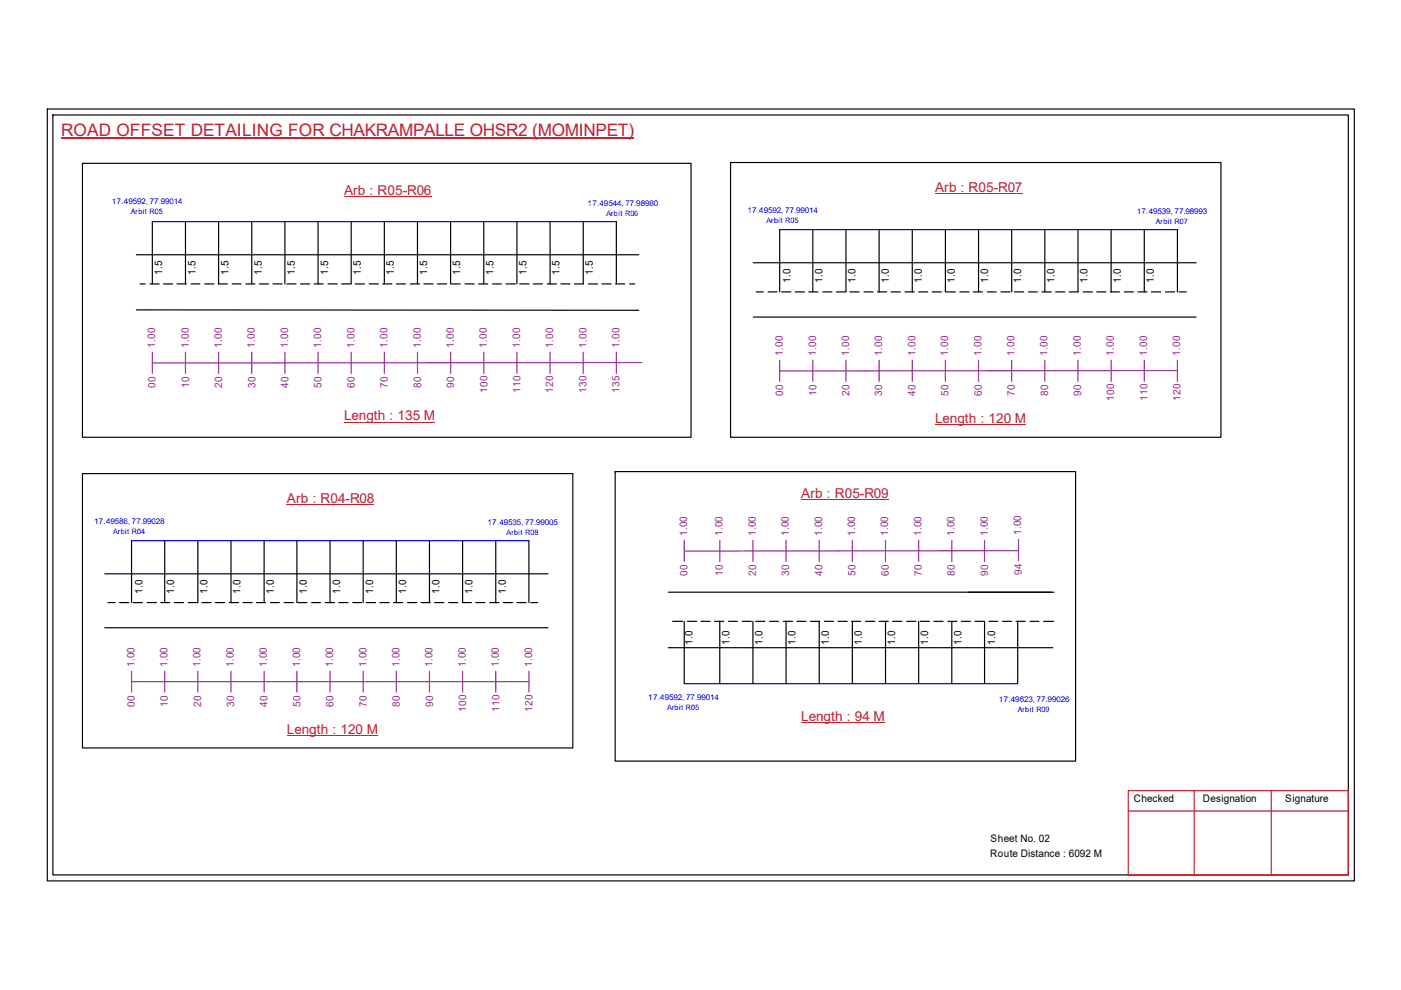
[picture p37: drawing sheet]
<svg xmlns="http://www.w3.org/2000/svg" width="297mm" height="210mm" viewBox="0 0 297 210" stroke-linecap="round" stroke-linejoin="round" font-family="sans-serif">
<defs><g id="words">
<text font-size="3.6" fill="#cd2027" x="13" y="28.9">ROAD OFFSET DETAILING FOR CHAKRAMPALLE OHSR2 (MOMINPET)</text>
<g font-size="2.9" fill="#cd2027">
<text x="72.9" y="41.4">Arb : R05-R06</text>
<text x="198.2" y="40.6">Arb : R05-R07</text>
<text x="72.9" y="89.2">Length : 135 M</text>
<text x="198.2" y="89.7">Length : 120 M</text>
<text x="60.8" y="106.6">Arb : R04-R08</text>
<text x="169.9" y="105.6">Arb : R05-R09</text>
<text x="60.8" y="155.6">Length : 120 M</text>
<text x="169.9" y="152.8">Length : 94 M</text>
</g>
<g font-size="2.2">
<text x="34.4" y="58.3" transform="rotate(-90 34.4 58.3)">1.5</text>
<text x="41.4" y="58.3" transform="rotate(-90 41.4 58.3)">1.5</text>
<text x="48.5" y="58.3" transform="rotate(-90 48.5 58.3)">1.5</text>
<text x="55.5" y="58.3" transform="rotate(-90 55.5 58.3)">1.5</text>
<text x="62.5" y="58.3" transform="rotate(-90 62.5 58.3)">1.5</text>
<text x="69.6" y="58.3" transform="rotate(-90 69.6 58.3)">1.5</text>
<text x="76.5" y="58.3" transform="rotate(-90 76.5 58.3)">1.5</text>
<text x="83.5" y="58.3" transform="rotate(-90 83.5 58.3)">1.5</text>
<text x="90.5" y="58.3" transform="rotate(-90 90.5 58.3)">1.5</text>
<text x="97.6" y="58.3" transform="rotate(-90 97.6 58.3)">1.5</text>
<text x="104.6" y="58.3" transform="rotate(-90 104.6 58.3)">1.5</text>
<text x="111.6" y="58.3" transform="rotate(-90 111.6 58.3)">1.5</text>
<text x="118.7" y="58.3" transform="rotate(-90 118.7 58.3)">1.5</text>
<text x="125.7" y="58.3" transform="rotate(-90 125.7 58.3)">1.5</text>
<text x="167.6" y="59.9" transform="rotate(-90 167.6 59.9)">1.0</text>
<text x="174.4" y="59.9" transform="rotate(-90 174.4 59.9)">1.0</text>
<text x="181.4" y="59.9" transform="rotate(-90 181.4 59.9)">1.0</text>
<text x="188.4" y="59.9" transform="rotate(-90 188.4 59.9)">1.0</text>
<text x="195.4" y="59.9" transform="rotate(-90 195.4 59.9)">1.0</text>
<text x="202.5" y="59.9" transform="rotate(-90 202.5 59.9)">1.0</text>
<text x="209.5" y="59.9" transform="rotate(-90 209.5 59.9)">1.0</text>
<text x="216.5" y="59.9" transform="rotate(-90 216.5 59.9)">1.0</text>
<text x="223.6" y="59.9" transform="rotate(-90 223.6 59.9)">1.0</text>
<text x="230.6" y="59.9" transform="rotate(-90 230.6 59.9)">1.0</text>
<text x="237.6" y="59.9" transform="rotate(-90 237.6 59.9)">1.0</text>
<text x="244.6" y="59.9" transform="rotate(-90 244.6 59.9)">1.0</text>
<text x="30.2" y="125.9" transform="rotate(-90 30.2 125.9)">1.0</text>
<text x="37" y="125.9" transform="rotate(-90 37 125.9)">1.0</text>
<text x="44" y="125.9" transform="rotate(-90 44 125.9)">1.0</text>
<text x="51" y="125.9" transform="rotate(-90 51 125.9)">1.0</text>
<text x="58" y="125.9" transform="rotate(-90 58 125.9)">1.0</text>
<text x="65.1" y="125.9" transform="rotate(-90 65.1 125.9)">1.0</text>
<text x="72.1" y="125.9" transform="rotate(-90 72.1 125.9)">1.0</text>
<text x="79.1" y="125.9" transform="rotate(-90 79.1 125.9)">1.0</text>
<text x="86.1" y="125.9" transform="rotate(-90 86.1 125.9)">1.0</text>
<text x="93.2" y="125.9" transform="rotate(-90 93.2 125.9)">1.0</text>
<text x="100.2" y="125.9" transform="rotate(-90 100.2 125.9)">1.0</text>
<text x="107.2" y="125.9" transform="rotate(-90 107.2 125.9)">1.0</text>
<text x="146.9" y="136.7" transform="rotate(-90 146.9 136.7)">1.0</text>
<text x="154.6" y="136.7" transform="rotate(-90 154.6 136.7)">1.0</text>
<text x="161.7" y="136.7" transform="rotate(-90 161.7 136.7)">1.0</text>
<text x="168.7" y="136.7" transform="rotate(-90 168.7 136.7)">1.0</text>
<text x="175.7" y="136.7" transform="rotate(-90 175.7 136.7)">1.0</text>
<text x="182.7" y="136.7" transform="rotate(-90 182.7 136.7)">1.0</text>
<text x="189.8" y="136.7" transform="rotate(-90 189.8 136.7)">1.0</text>
<text x="196.8" y="136.7" transform="rotate(-90 196.8 136.7)">1.0</text>
<text x="203.8" y="136.7" transform="rotate(-90 203.8 136.7)">1.0</text>
<text x="211" y="136.7" transform="rotate(-90 211 136.7)">1.0</text>
<text x="240.4" y="170.1">Checked</text>
<text x="255.1" y="170.1">Designation</text>
<text x="272.5" y="170.1">Signature</text>
<text x="210" y="178.6">Sheet No. 02</text>
<text x="209.9" y="181.7">Route Distance : 6092 M</text>
</g>
<g font-size="2.2" fill="#93278f">
<text x="32.9" y="73.7" transform="rotate(-90 32.9 73.7)">1.00</text>
<text x="40" y="73.7" transform="rotate(-90 40 73.7)">1.00</text>
<text x="47" y="73.7" transform="rotate(-90 47 73.7)">1.00</text>
<text x="54.1" y="73.7" transform="rotate(-90 54.1 73.7)">1.00</text>
<text x="61.1" y="73.7" transform="rotate(-90 61.1 73.7)">1.00</text>
<text x="68.1" y="73.7" transform="rotate(-90 68.1 73.7)">1.00</text>
<text x="75.1" y="73.7" transform="rotate(-90 75.1 73.7)">1.00</text>
<text x="82.2" y="73.7" transform="rotate(-90 82.2 73.7)">1.00</text>
<text x="89.2" y="73.7" transform="rotate(-90 89.2 73.7)">1.00</text>
<text x="96.2" y="73.7" transform="rotate(-90 96.2 73.7)">1.00</text>
<text x="103.2" y="73.7" transform="rotate(-90 103.2 73.7)">1.00</text>
<text x="110.3" y="73.7" transform="rotate(-90 110.3 73.7)">1.00</text>
<text x="117.3" y="73.7" transform="rotate(-90 117.3 73.7)">1.00</text>
<text x="124.3" y="73.7" transform="rotate(-90 124.3 73.7)">1.00</text>
<text x="131.4" y="73.7" transform="rotate(-90 131.4 73.7)">1.00</text>
<text x="166" y="75.4" transform="rotate(-90 166 75.4)">1.00</text>
<text x="173" y="75.4" transform="rotate(-90 173 75.4)">1.00</text>
<text x="180" y="75.4" transform="rotate(-90 180 75.4)">1.00</text>
<text x="187.1" y="75.4" transform="rotate(-90 187.1 75.4)">1.00</text>
<text x="194.1" y="75.4" transform="rotate(-90 194.1 75.4)">1.00</text>
<text x="201" y="75.4" transform="rotate(-90 201 75.4)">1.00</text>
<text x="208.1" y="75.4" transform="rotate(-90 208.1 75.4)">1.00</text>
<text x="215.1" y="75.4" transform="rotate(-90 215.1 75.4)">1.00</text>
<text x="222.1" y="75.4" transform="rotate(-90 222.1 75.4)">1.00</text>
<text x="229.1" y="75.4" transform="rotate(-90 229.1 75.4)">1.00</text>
<text x="236.2" y="75.4" transform="rotate(-90 236.2 75.4)">1.00</text>
<text x="243.2" y="75.4" transform="rotate(-90 243.2 75.4)">1.00</text>
<text x="250.2" y="75.4" transform="rotate(-90 250.2 75.4)">1.00</text>
<text x="33" y="82.2" transform="rotate(-90 33 82.2)">00</text>
<text x="40.1" y="82.2" transform="rotate(-90 40.1 82.2)">10</text>
<text x="47.1" y="82.2" transform="rotate(-90 47.1 82.2)">20</text>
<text x="54.1" y="82.2" transform="rotate(-90 54.1 82.2)">30</text>
<text x="61.2" y="82.2" transform="rotate(-90 61.2 82.2)">40</text>
<text x="68.2" y="82.2" transform="rotate(-90 68.2 82.2)">50</text>
<text x="75.2" y="82.2" transform="rotate(-90 75.2 82.2)">60</text>
<text x="82.3" y="82.2" transform="rotate(-90 82.3 82.2)">70</text>
<text x="89.3" y="82.2" transform="rotate(-90 89.3 82.2)">80</text>
<text x="96.3" y="82.2" transform="rotate(-90 96.3 82.2)">90</text>
<text x="103.3" y="83.2" transform="rotate(-90 103.3 83.2)">100</text>
<text x="110.4" y="83.2" transform="rotate(-90 110.4 83.2)">110</text>
<text x="117.3" y="83.2" transform="rotate(-90 117.3 83.2)">120</text>
<text x="124.3" y="83.2" transform="rotate(-90 124.3 83.2)">130</text>
<text x="131.4" y="83.2" transform="rotate(-90 131.4 83.2)">135</text>
<text x="166.1" y="83.9" transform="rotate(-90 166.1 83.9)">00</text>
<text x="173.1" y="83.9" transform="rotate(-90 173.1 83.9)">10</text>
<text x="180.1" y="83.9" transform="rotate(-90 180.1 83.9)">20</text>
<text x="187.1" y="83.9" transform="rotate(-90 187.1 83.9)">30</text>
<text x="194.1" y="83.9" transform="rotate(-90 194.1 83.9)">40</text>
<text x="201.1" y="83.9" transform="rotate(-90 201.1 83.9)">50</text>
<text x="208.1" y="83.9" transform="rotate(-90 208.1 83.9)">60</text>
<text x="215.2" y="83.9" transform="rotate(-90 215.2 83.9)">70</text>
<text x="222.2" y="83.9" transform="rotate(-90 222.2 83.9)">80</text>
<text x="229.2" y="83.9" transform="rotate(-90 229.2 83.9)">90</text>
<text x="236.3" y="84.9" transform="rotate(-90 236.3 84.9)">100</text>
<text x="243.3" y="84.9" transform="rotate(-90 243.3 84.9)">110</text>
<text x="250.3" y="84.9" transform="rotate(-90 250.3 84.9)">120</text>
<text x="145.7" y="113.6" transform="rotate(-90 145.7 113.6)">1.00</text>
<text x="153.2" y="113.6" transform="rotate(-90 153.2 113.6)">1.00</text>
<text x="160.2" y="113.6" transform="rotate(-90 160.2 113.6)">1.00</text>
<text x="167.3" y="113.6" transform="rotate(-90 167.3 113.6)">1.00</text>
<text x="174.3" y="113.6" transform="rotate(-90 174.3 113.6)">1.00</text>
<text x="181.3" y="113.6" transform="rotate(-90 181.3 113.6)">1.00</text>
<text x="188.3" y="113.6" transform="rotate(-90 188.3 113.6)">1.00</text>
<text x="195.4" y="113.6" transform="rotate(-90 195.4 113.6)">1.00</text>
<text x="202.4" y="113.6" transform="rotate(-90 202.4 113.6)">1.00</text>
<text x="209.4" y="113.6" transform="rotate(-90 209.4 113.6)">1.00</text>
<text x="216.5" y="113.5" transform="rotate(-90 216.5 113.5)">1.00</text>
<text x="145.8" y="122.1" transform="rotate(-90 145.8 122.1)">00</text>
<text x="153.3" y="122.1" transform="rotate(-90 153.3 122.1)">10</text>
<text x="160.3" y="122.1" transform="rotate(-90 160.3 122.1)">20</text>
<text x="167.3" y="122.1" transform="rotate(-90 167.3 122.1)">30</text>
<text x="174.4" y="122.1" transform="rotate(-90 174.4 122.1)">40</text>
<text x="181.4" y="122.1" transform="rotate(-90 181.4 122.1)">50</text>
<text x="188.4" y="122.1" transform="rotate(-90 188.4 122.1)">60</text>
<text x="195.4" y="122.1" transform="rotate(-90 195.4 122.1)">70</text>
<text x="202.5" y="122.1" transform="rotate(-90 202.5 122.1)">80</text>
<text x="209.5" y="122.1" transform="rotate(-90 209.5 122.1)">90</text>
<text x="216.6" y="121.9" transform="rotate(-90 216.6 121.9)">94</text>
<text x="28.5" y="141.4" transform="rotate(-90 28.5 141.4)">1.00</text>
<text x="35.5" y="141.4" transform="rotate(-90 35.5 141.4)">1.00</text>
<text x="42.5" y="141.4" transform="rotate(-90 42.5 141.4)">1.00</text>
<text x="49.6" y="141.4" transform="rotate(-90 49.6 141.4)">1.00</text>
<text x="56.6" y="141.4" transform="rotate(-90 56.6 141.4)">1.00</text>
<text x="63.6" y="141.4" transform="rotate(-90 63.6 141.4)">1.00</text>
<text x="70.7" y="141.4" transform="rotate(-90 70.7 141.4)">1.00</text>
<text x="77.7" y="141.4" transform="rotate(-90 77.7 141.4)">1.00</text>
<text x="84.7" y="141.4" transform="rotate(-90 84.7 141.4)">1.00</text>
<text x="91.7" y="141.4" transform="rotate(-90 91.7 141.4)">1.00</text>
<text x="98.8" y="141.4" transform="rotate(-90 98.8 141.4)">1.00</text>
<text x="105.8" y="141.4" transform="rotate(-90 105.8 141.4)">1.00</text>
<text x="112.8" y="141.4" transform="rotate(-90 112.8 141.4)">1.00</text>
<text x="28.6" y="149.9" transform="rotate(-90 28.6 149.9)">00</text>
<text x="35.6" y="149.9" transform="rotate(-90 35.6 149.9)">10</text>
<text x="42.6" y="149.9" transform="rotate(-90 42.6 149.9)">20</text>
<text x="49.7" y="149.9" transform="rotate(-90 49.7 149.9)">30</text>
<text x="56.7" y="149.9" transform="rotate(-90 56.7 149.9)">40</text>
<text x="63.7" y="149.9" transform="rotate(-90 63.7 149.9)">50</text>
<text x="70.7" y="149.9" transform="rotate(-90 70.7 149.9)">60</text>
<text x="77.8" y="149.9" transform="rotate(-90 77.8 149.9)">70</text>
<text x="84.8" y="149.9" transform="rotate(-90 84.8 149.9)">80</text>
<text x="91.8" y="149.9" transform="rotate(-90 91.8 149.9)">90</text>
<text x="98.8" y="150.9" transform="rotate(-90 98.8 150.9)">100</text>
<text x="105.9" y="150.9" transform="rotate(-90 105.9 150.9)">110</text>
<text x="112.9" y="150.9" transform="rotate(-90 112.9 150.9)">120</text>
</g>
<g font-size="1.7" fill="#00f">
<text x="23.7" y="43.3">17.49592, 77.99014</text>
<text x="124.6" y="43.6">17.49544, 77.98980</text>
<text x="158.5" y="45.2">17.49592, 77.99014</text>
<text x="241" y="45.5">17.49539, 77.98993</text>
<text x="19.9" y="111.2">17.49586, 77.99028</text>
<text x="103.3" y="111.3">17.49535, 77.99005</text>
<text x="137.5" y="148.5">17.49592, 77.99014</text>
<text x="211.8" y="148.8">17.49623, 77.99026</text>
</g>
<g font-size="1.6" fill="#00f">
<text x="27.7" y="45.4">Arbit R05</text>
<text x="128.6" y="45.7">Arbit R06</text>
<text x="162.5" y="47.3">Arbit R05</text>
<text x="245.1" y="47.6">Arbit R07</text>
<text x="24" y="113.3">Arbit R04</text>
<text x="107.4" y="113.4">Arbit R08</text>
<text x="141.4" y="150.6">Arbit R05</text>
<text x="215.8" y="150.9">Arbit R09</text>
</g>
</g></defs>
<g fill="none" stroke="#000" stroke-width=".25">
<path d="M10 23.1h277.1v163.7h-277.1zM11.2 24.4h274.7v161.1h-274.7zM17.5 34.6h129v58.1h-129zM154.9 34.5h104v58.2h-104zM28.9 54h106.5M32.3 47v13.2M39.3 47v13.2M46.4 47v13.2M53.4 47v13.2M60.4 47v13.2M67.4 47v13.2M74.5 47v13.2"/>
<path d="M81.5 47v13.2M88.5 47v13.2M95.5 47v13.2M102.6 47v13.2M109.6 47v13.2M116.6 47v13.2M123.7 47v13.2M130.7 47v13.2M159.7 55.7h93.9M165.3 48.7v13.2M172.3 48.7v13.2M179.4 48.7v13.2"/>
<path d="M186.4 48.7v13.2M193.4 48.7v13.2M200.4 48.7v13.2M207.5 48.7v13.2M214.5 48.7v13.2M221.5 48.7v13.2M228.6 48.7v13.2M235.6 48.7v13.2M242.6 48.7v13.2M249.6 48.7v13.2M28.9 65.7l106.5 .1M29.7 60.2h1.1"/>
<path d="M31.8 60.2h1.9M34.7 60.2h1.9M37.5 60.2h2M40.5 60.2h1.9M43.4 60.2h1.9M46.3 60.2h1.9M49.2 60.2h1.9M52.1 60.2h2M55 60.2h1.9M57.9 60.2h1.9M60.8 60.2h2M63.7 60.2h2"/>
<path d="M66.6 60.2h1.9M69.6 60.2h1.9M72.4 60.2h2M75.3 60.2h2M78.3 60.2h1.9M81.1 60.2h2M84 60.2h2M87 60.2h1.9M89.9 60.2h1.9M92.7 60.2h2M95.7 60.2h1.9M98.6 60.2h1.9"/>
<path d="M101.5 60.2h1.9M104.4 60.2h1.9M107.3 60.2h2M110.2 60.2h1.9M113.1 60.2h1.9M116 60.2h2M118.9 60.2h2M121.8 60.2h1.9M124.8 60.2h1.9M127.6 60.2h2M130.5 60.2h2M133.5 60.2h1.1"/>
<path d="M159.7 67.2h93.9M160.3 61.9h1.5M162.9 61.9h1.8M165.7 61.9h2M168.6 61.9h2M171.5 61.9h1.9M174.5 61.9h1.9M177.3 61.9h2M180.2 61.9h2M183.2 61.9h1.9M186.1 61.9h1.9M188.9 61.9h2"/>
<path d="M191.9 61.9h1.9M194.8 61.9h1.9M197.7 61.9h1.9M200.6 61.9h2M203.5 61.9h1.9M206.4 61.9h1.9M209.3 61.9h1.9M212.2 61.9h2M215.1 61.9h1.9M218.1 61.9h1.8M220.9 61.9h2M223.8 61.9h2"/>
<path d="M226.7 61.9h1.9M229.7 61.9h1.9M232.5 61.9h2M235.4 61.9h2M238.4 61.9h1.9M241.3 61.9h1.9M244.1 61.9h2M247.1 61.9h1.9M250 61.9h1.5M130.4 100h97.6v61.4h-97.6zM17.5 100.4h104v58.2h-104zM27.9 114.6v13.2"/>
<path d="M34.9 114.6v13.2M41.9 114.6v13.2M49 114.6v13.2M56 114.6v13.2M62.9 114.6v13.2M70 114.6v13.2M77 114.6v13.2M84 114.6v13.2M91.1 114.6v13.2M98.1 114.6v13.2M105.1 114.6v13.2M112.1 114.6v13.2"/>
<path d="M22.2 121.7h94M22.2 133.1h94M22.9 127.8h1.5M25.4 127.8h1.9M28.2 127.8h2M31.2 127.8h1.9M34.1 127.8h1.9M37 127.8h1.9M39.9 127.8h2M42.8 127.8h1.9M45.7 127.8h1.9M48.6 127.8h2"/>
<path d="M51.5 127.8h2M54.4 127.8h1.9M57.4 127.8h1.8M60.2 127.8h2M63.1 127.8h2M66.1 127.8h1.8M69 127.8h1.9M71.8 127.8h2M74.8 127.8h1.9M77.7 127.8h1.9M80.6 127.8h1.9M83.4 127.8h2"/>
<path d="M86.4 127.8h1.9M89.3 127.8h1.9M92.2 127.8h1.9M95.1 127.8h2M98 127.8h1.9M100.9 127.8h1.9M103.8 127.8h2M106.7 127.8h2M109.6 127.8h1.9M112.6 127.8h1.4M141.7 125.6h81.8M141.7 137.3h81.5"/>
<path d="M142.6 131.7h2.1M145.1 131.7v13.2M145.8 131.7h1.9M148.6 131.7h2M151.5 131.7h2M152.6 131.7v13.2M154.5 131.7h1.8M157.3 131.7h2M159.6 131.7v13.2M160.2 131.7h2M163.2 131.7h1.9M166.1 131.7h1.9"/>
<path d="M166.7 131.7v13.2M168.9 131.7h2M171.8 131.7h2M173.7 131.7v13.2M174.8 131.7h1.9M177.7 131.7h1.9M180.5 131.7h2M180.7 131.7v13.2M183.5 131.7h2M186.4 131.7h1.9M187.7 131.7v13.2M189.3 131.7h1.9"/>
<path d="M192.2 131.7h2M194.8 131.7v13.2M195.1 131.7h2M198 131.7h1.9M201 131.7h1.9M201.8 131.7v13.2M203.8 131.7h2M206.7 131.7h2M208.7 131.7v13.2M209.7 131.7h1.8M212.6 131.7h1.9M215.4 131.7h2"/>
<path d="M215.8 131.7v13.2M218.4 131.7h1.9M221.3 131.7h2.1"/>
</g>
<path d="M239.2 167.6h46.7v17.9h-46.7zM239.2 172h46.7M253.2 167.6v17.9M269.5 167.6v17.9" fill="none" stroke="#cc1f26" stroke-width=".25"/>
<path d="M13 29.3h121.4" fill="none" stroke="#cd2027" stroke-width=".25"/>
<path d="M32.3 47h98.4M165.3 48.7h84.3M27.9 114.6h84.2M145.1 144.9h70.7" fill="none" stroke="#00f" stroke-width=".25"/>
<g fill="none" stroke="#93278f" stroke-width=".25">
<path d="M32.3 74.7v4.5M39.3 74.7v4.5M46.4 74.7v4.5M53.4 74.7v4.5M60.4 74.7v4.5M67.4 74.7v4.5M74.5 74.7v4.5M81.5 74.7v4.5M88.5 74.7v4.5M95.5 74.7v4.5M102.6 74.7v4.5M109.6 74.7v4.5"/>
<path d="M116.6 74.7v4.5M123.7 74.7v4.5M130.7 74.7v4.5M136.1 76.9l-103.8 .1M165.3 76.4v4.5M172.3 76.4v4.5M179.4 76.4v4.5M186.4 76.4v4.5M193.4 76.4v4.5M200.4 76.4v4.5M207.5 76.4v4.5M214.5 76.4v4.5"/>
<path d="M221.5 76.4v4.5M228.6 76.4v4.5M235.6 76.4v4.5M242.6 76.4v4.5M249.6 78.6l-84.3 .1M249.6 76.4v4.5M145.1 114.6v4.4M152.6 114.6v4.4M159.6 114.6v4.4M166.7 114.6v4.4M173.7 114.6v4.4M180.7 114.6v4.4"/>
<path d="M187.7 114.6v4.4M194.8 114.6v4.4M201.8 114.6v4.4M208.7 114.6v4.4M215.9 116.8h-70.8M215.9 114.4v4.5M27.9 144.5h84.2M27.9 142.3v4.4M34.9 142.3v4.4M41.9 142.3v4.4M49 142.3v4.4M56 142.3v4.4"/>
<path d="M62.9 142.3v4.4M70 142.3v4.4M77 142.3v4.4M84 142.3v4.4M91.1 142.3v4.4M98.1 142.3v4.4M105.1 142.3v4.4M112.1 142.3v4.4"/>
</g>
<path d="M72.9 41.7h18.5M198.2 41h18.5M72.9 89.5h19.3M198.2 90.1h19.3M60.8 106.9h18.5M169.9 105.9h18.4M60.8 156h19.2M169.9 153.2h17.6" fill="none" stroke="#cd2027" stroke-width=".21"/>
<use href="#words"/>
</svg>
